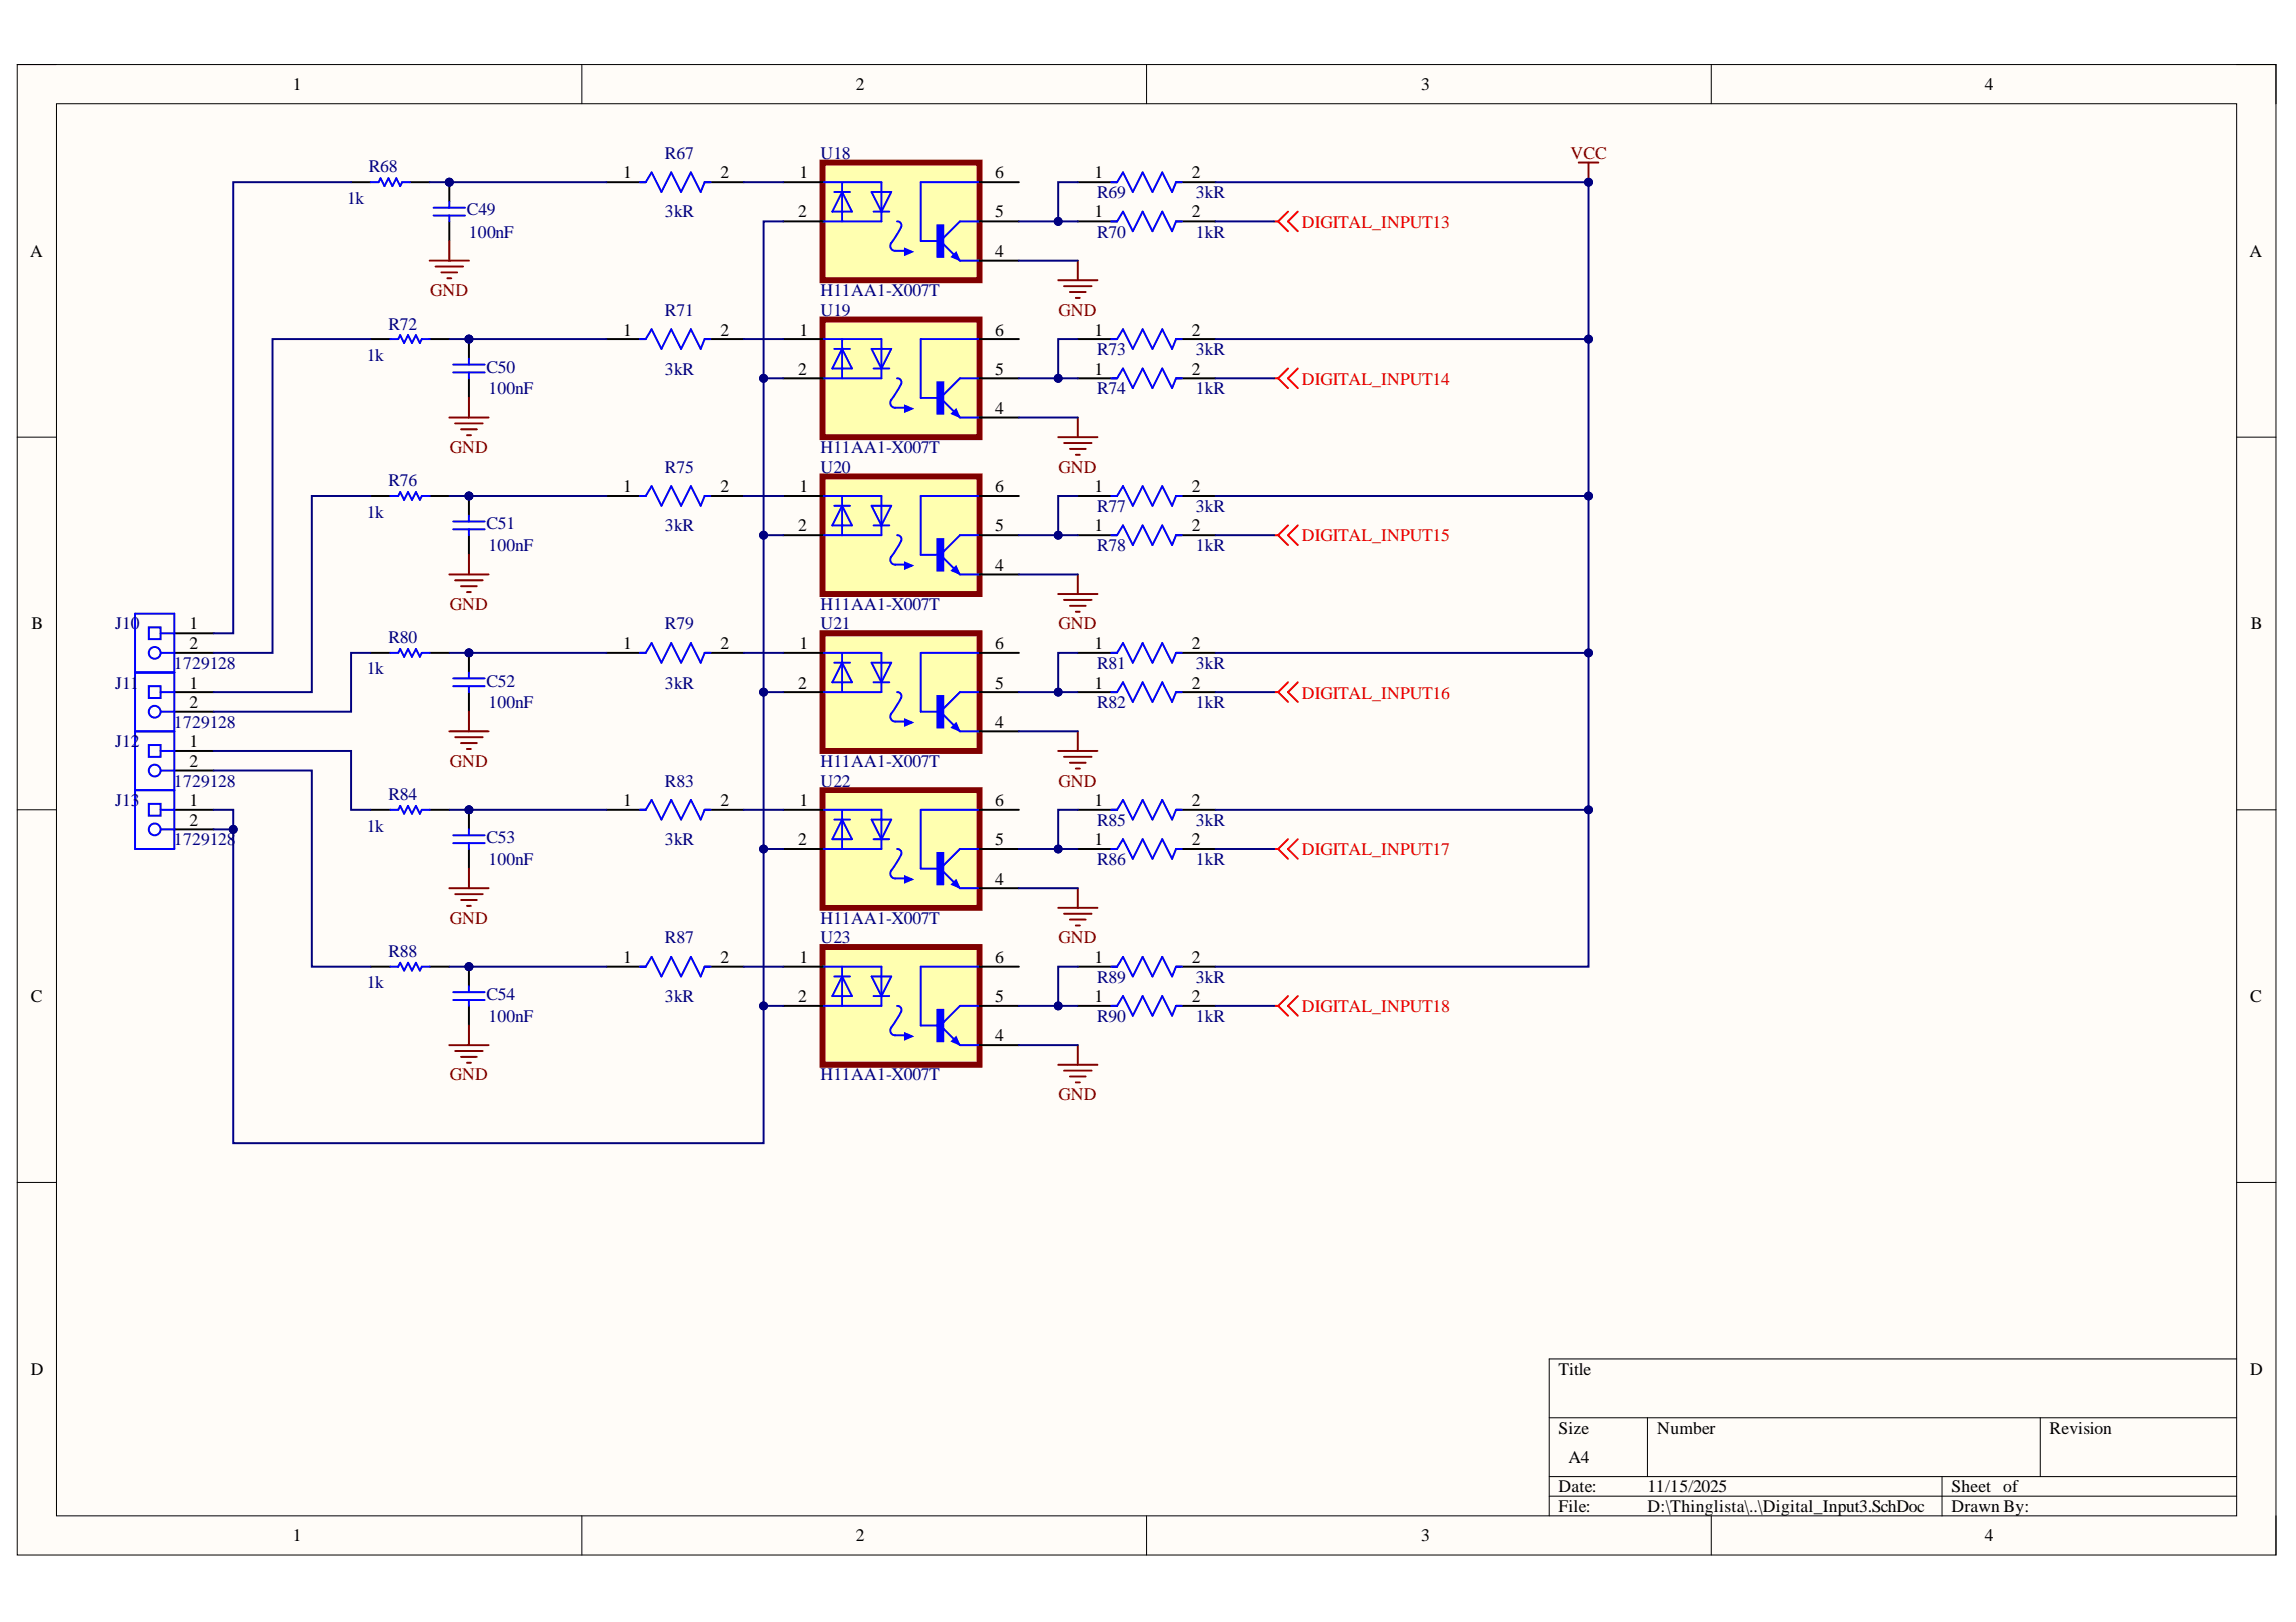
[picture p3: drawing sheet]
<svg xmlns="http://www.w3.org/2000/svg" width="297mm" height="210mm" viewBox="0 0 297 210" stroke-linecap="round" stroke-linejoin="round" font-family="sans-serif">
<defs><g id="words">
<g font-size="2.3">
<text x="37.9" y="11.7">1</text>
<text x="110.7" y="11.7">2</text>
<text x="183.9" y="11.7">3</text>
<text x="256.8" y="11.7">4</text>
<text x="80.6" y="23.1">1</text>
<text x="93.2" y="23.1">2</text>
<text x="103.4" y="23.1">1</text>
<text x="128.7" y="23.1">6</text>
<text x="141.6" y="23.1">1</text>
<text x="154.2" y="23.1">2</text>
<text x="103.3" y="28.1">2</text>
<text x="128.7" y="28.1">5</text>
<text x="141.6" y="28.1">1</text>
<text x="154.2" y="28.1">2</text>
<text x="3.9" y="33.3">A</text>
<text x="128.7" y="33.3">4</text>
<text x="291" y="33.3">A</text>
<text x="80.6" y="43.4">1</text>
<text x="93.2" y="43.4">2</text>
<text x="103.4" y="43.4">1</text>
<text x="128.7" y="43.4">6</text>
<text x="141.6" y="43.4">1</text>
<text x="154.2" y="43.4">2</text>
<text x="103.3" y="48.5">2</text>
<text x="128.7" y="48.5">5</text>
<text x="128.7" y="53.6">4</text>
<text x="141.6" y="48.5">1</text>
<text x="154.2" y="48.5">2</text>
<text x="80.6" y="63.7">1</text>
<text x="93.2" y="63.7">2</text>
<text x="103.4" y="63.7">1</text>
<text x="128.7" y="63.7">6</text>
<text x="141.6" y="63.7">1</text>
<text x="154.2" y="63.7">2</text>
<text x="103.3" y="68.8">2</text>
<text x="128.7" y="68.8">5</text>
<text x="141.6" y="68.8">1</text>
<text x="154.2" y="68.8">2</text>
<text x="128.7" y="73.8">4</text>
<text x="4.1" y="81.4">B</text>
<text x="24.5" y="81.4">1</text>
<text x="24.5" y="84">2</text>
<text x="80.6" y="84">1</text>
<text x="93.2" y="84">2</text>
<text x="103.4" y="84">1</text>
<text x="128.7" y="84">6</text>
<text x="141.6" y="84">1</text>
<text x="154.2" y="84">2</text>
<text x="291.2" y="81.4">B</text>
<text x="24.5" y="89.1">1</text>
<text x="103.3" y="89.1">2</text>
<text x="128.7" y="89.1">5</text>
<text x="141.6" y="89.1">1</text>
<text x="154.2" y="89.1">2</text>
<text x="24.5" y="91.7">2</text>
<text x="128.7" y="94.2">4</text>
<text x="24.5" y="96.7">1</text>
<text x="24.5" y="99.3">2</text>
<text x="24.5" y="104.3">1</text>
<text x="24.5" y="106.9">2</text>
<text x="80.6" y="104.3">1</text>
<text x="93.2" y="104.3">2</text>
<text x="103.4" y="104.3">1</text>
<text x="128.7" y="104.3">6</text>
<text x="141.6" y="104.3">1</text>
<text x="154.2" y="104.3">2</text>
<text x="103.3" y="109.4">2</text>
<text x="128.7" y="109.4">5</text>
<text x="141.6" y="109.4">1</text>
<text x="154.2" y="109.4">2</text>
<text x="128.7" y="114.5">4</text>
<text x="80.6" y="124.6">1</text>
<text x="93.2" y="124.6">2</text>
<text x="103.4" y="124.6">1</text>
<text x="128.7" y="124.6">6</text>
<text x="141.6" y="124.6">1</text>
<text x="154.2" y="124.6">2</text>
<text x="4" y="129.7">C</text>
<text x="103.3" y="129.7">2</text>
<text x="128.7" y="129.7">5</text>
<text x="141.6" y="129.7">1</text>
<text x="154.2" y="129.7">2</text>
<text x="291.1" y="129.7">C</text>
<text x="128.7" y="134.7">4</text>
<text x="4" y="177.9">D</text>
<text x="201.6" y="177.9">Title</text>
<text x="291.1" y="177.9">D</text>
<text x="201.6" y="185.5">Size</text>
<text x="214.4" y="185.5">Number</text>
<text x="265.2" y="185.5">Revision</text>
<text x="202.9" y="189.3">A4</text>
<text x="201.6" y="193.1">Date:</text>
<text x="201.6" y="195.7">File:</text>
<text x="213.1" y="193.1">11/15/2025</text>
<text x="213.1" y="195.7">D:\Thinglista\..\Digital_Input3.SchDoc</text>
<text x="252.5" y="193.1">Sheet of</text>
<text x="252.5" y="195.7">Drawn By:</text>
<text x="37.9" y="199.5">1</text>
<text x="110.7" y="199.5">2</text>
<text x="183.9" y="199.5">3</text>
<text x="256.8" y="199.5">4</text>
</g>
<g font-size="2.3" fill="#000080">
<text x="47.7" y="22.3">R68</text>
<text x="86" y="20.5">R67</text>
<text x="106.1" y="20.5">U18</text>
<text x="44.9" y="26.4">1k</text>
<text x="60.4" y="27.9">C49</text>
<text x="86" y="28.1">3kR</text>
<text x="141.9" y="25.6">R69</text>
<text x="154.7" y="25.6">3kR</text>
<text x="60.6" y="30.8">100nF</text>
<text x="141.9" y="30.8">R70</text>
<text x="154.7" y="30.8">1kR</text>
<text x="86" y="40.9">R71</text>
<text x="106.1" y="38.4">H11AA1-X007T</text>
<text x="106.1" y="40.9">U19</text>
<text x="47.4" y="46.7">1k</text>
<text x="50.2" y="42.7">R72</text>
<text x="141.9" y="46">R73</text>
<text x="154.7" y="46">3kR</text>
<text x="62.9" y="48.2">C50</text>
<text x="63.2" y="51">100nF</text>
<text x="86" y="48.5">3kR</text>
<text x="141.9" y="51">R74</text>
<text x="154.7" y="51">1kR</text>
<text x="106.1" y="58.6">H11AA1-X007T</text>
<text x="50.2" y="62.9">R76</text>
<text x="86" y="61.2">R75</text>
<text x="106.1" y="61.2">U20</text>
<text x="47.4" y="67">1k</text>
<text x="62.9" y="68.5">C51</text>
<text x="63.2" y="71.3">100nF</text>
<text x="86" y="68.8">3kR</text>
<text x="141.9" y="71.3">R78</text>
<text x="141.9" y="66.2">R77</text>
<text x="154.7" y="71.3">1kR</text>
<text x="154.7" y="66.2">3kR</text>
<text x="14.9" y="81.4">J10</text>
<text x="50.2" y="83.2">R80</text>
<text x="86" y="81.4">R79</text>
<text x="106.1" y="78.9">H11AA1-X007T</text>
<text x="106.1" y="81.4">U21</text>
<text x="14.9" y="89.1">J11</text>
<text x="22.5" y="86.5">1729128</text>
<text x="47.4" y="87.3">1k</text>
<text x="62.9" y="88.9">C52</text>
<text x="86" y="89.1">3kR</text>
<text x="141.9" y="86.5">R81</text>
<text x="154.7" y="86.5">3kR</text>
<text x="22.5" y="94.2">1729128</text>
<text x="63.2" y="91.7">100nF</text>
<text x="141.9" y="91.7">R82</text>
<text x="154.7" y="91.7">1kR</text>
<text x="14.9" y="96.7">J12</text>
<text x="22.5" y="101.8">1729128</text>
<text x="86" y="101.8">R83</text>
<text x="106.1" y="99.3">H11AA1-X007T</text>
<text x="106.1" y="101.8">U22</text>
<text x="14.9" y="104.3">J13</text>
<text x="47.4" y="107.6">1k</text>
<text x="50.2" y="103.6">R84</text>
<text x="141.9" y="106.9">R85</text>
<text x="154.7" y="106.9">3kR</text>
<text x="22.5" y="109.4">1729128</text>
<text x="62.9" y="109.2">C53</text>
<text x="63.2" y="111.9">100nF</text>
<text x="86" y="109.4">3kR</text>
<text x="141.9" y="111.9">R86</text>
<text x="154.7" y="111.9">1kR</text>
<text x="106.1" y="119.5">H11AA1-X007T</text>
<text x="50.2" y="123.9">R88</text>
<text x="86" y="122.1">R87</text>
<text x="106.1" y="122.1">U23</text>
<text x="47.4" y="127.9">1k</text>
<text x="62.9" y="129.4">C54</text>
<text x="86" y="129.7">3kR</text>
<text x="141.9" y="127.1">R89</text>
<text x="154.7" y="127.1">3kR</text>
<text x="63.2" y="132.2">100nF</text>
<text x="141.9" y="132.2">R90</text>
<text x="154.7" y="132.2">1kR</text>
<text x="106.1" y="139.8">H11AA1-X007T</text>
</g>
<g font-size="2.3" fill="#800000">
<text x="203.2" y="20.5">VCC</text>
<text x="55.7" y="38.4">GND</text>
<text x="136.9" y="40.9">GND</text>
<text x="58.2" y="58.6">GND</text>
<text x="136.9" y="61.2">GND</text>
<text x="58.2" y="78.9">GND</text>
<text x="136.9" y="81.4">GND</text>
<text x="58.2" y="99.3">GND</text>
<text x="136.9" y="101.8">GND</text>
<text x="58.2" y="119.5">GND</text>
<text x="136.9" y="122.1">GND</text>
<text x="58.2" y="139.8">GND</text>
<text x="136.9" y="142.4">GND</text>
</g>
<g font-size="2.3" fill="#f00">
<text x="168.4" y="29.5">DIGITAL_INPUT13</text>
<text x="168.4" y="49.8">DIGITAL_INPUT14</text>
<text x="168.4" y="70">DIGITAL_INPUT15</text>
<text x="168.4" y="90.4">DIGITAL_INPUT16</text>
<text x="168.4" y="110.7">DIGITAL_INPUT17</text>
<text x="168.4" y="130.9">DIGITAL_INPUT18</text>
</g>
</g></defs>
<path d="M2.2 8.4h292.2v192.8h-292.2z" fill-rule="evenodd" fill="#fffcf8"/>
<path d="M2.2 8.4h292.2v192.8h-292.2z" fill="none" stroke="#000" stroke-width=".13"/>
<path d="M7.3 13.4h282.1v182.8h-282.1z" fill-rule="evenodd" fill="#fffcf8"/>
<g fill="none" stroke="#000" stroke-width=".13">
<path d="M2.2 8.3h5.1M7.3 13.4h282.1v182.8h-282.1zM75.3 8.3v5.1M148.3 8.3v5.1M221.4 8.4v5M289.4 8.4h5v5M2.2 56.6h5.1M289.4 56.6h5M2.2 104.8h5.1M289.4 104.8h5M2.2 153h5.1M289.4 153h5"/>
<path d="M289.4 175.9h-89v20.3M75.3 196.2v5M148.3 196.2v5M200.4 183.5h89M200.4 191.1h89M200.4 193.6h89M213.1 183.5v7.6M221.4 196.2v5M251.2 191.1v5.1M264 183.5v7.6M294.4 196.2v5"/>
</g>
<path d="M22.6 82h5M22.6 84.5h5" fill="none" stroke="#000" stroke-width=".25"/>
<path d="M17.5 79.4h5.1v7.6h-5.1zM20.8 84.5h1.8M20.8 82h1.8" fill="none" stroke="#00f" stroke-width=".25"/>
<circle cx="20" cy="84.5" r=".76" fill="#fff"/>
<g fill="none" stroke="#00f" stroke-width=".25">
<path d="M17.5 87h5.1v7.6h-5.1zM19.2 81.2h1.6v1.5h-1.6zM20.8 92.1h1.8M20.8 89.6h1.8"/>
<circle cx="20" cy="84.5" r=".76"/>
</g>
<path d="M22.6 89.6h5M22.6 92.1h5" fill="none" stroke="#000" stroke-width=".25"/>
<circle cx="20" cy="92.1" r=".76" fill="#fff"/>
<g fill="none" stroke="#00f" stroke-width=".25">
<path d="M17.5 94.6h5.1v7.7h-5.1zM19.2 88.8h1.6v1.5h-1.6zM20.8 99.7h1.8M20.8 97.2h1.8"/>
<circle cx="20" cy="92.1" r=".76"/>
</g>
<path d="M22.6 97.2h5M22.6 99.7h5" fill="none" stroke="#000" stroke-width=".25"/>
<circle cx="20" cy="99.7" r=".76" fill="#fff"/>
<g fill="none" stroke="#00f" stroke-width=".25">
<path d="M19.2 96.4h1.6v1.5h-1.6zM17.5 102.3h5.1v7.6h-5.1zM20.8 107.3h1.8M20.8 104.8h1.8"/>
<circle cx="20" cy="99.7" r=".76"/>
</g>
<path d="M22.6 104.8h5M22.6 107.3h5" fill="none" stroke="#000" stroke-width=".25"/>
<circle cx="20" cy="107.3" r=".76" fill="#fff"/>
<g fill="none" stroke="#00f" stroke-width=".25">
<path d="M82.8 23.6h.7l.8-1.3 1.3 2.5 1.2-2.5 1.3 2.5 1.3-2.5 1.2 2.5 .6-1.2h.7M143.8 23.6h.7l.8-1.3 1.3 2.5 1.2-2.5 1.3 2.5 1.3-2.5 1.2 2.5 .5-1.2h.8M143.8 28.7h.7l.8-1.3 1.3 2.5 1.2-2.5 1.3 2.5 1.3-2.5 1.2 2.5 .5-1.2h.8M82.8 43.9h.7l.8-1.3 1.3 2.6 1.2-2.6 1.3 2.6 1.3-2.6 1.2 2.6 .6-1.3h.7M143.8 43.9h.7l.8-1.3 1.3 2.6 1.2-2.6 1.3 2.6 1.3-2.6 1.2 2.6 .5-1.3h.8M143.8 49h.7l.8-1.3 1.3 2.5 1.2-2.5 1.3 2.5 1.3-2.5 1.2 2.5 .5-1.2h.8M82.8 64.2h.7l.8-1.3 1.3 2.6 1.2-2.6 1.3 2.6 1.3-2.6 1.2 2.6 .6-1.3h.7M143.8 64.2h.7l.8-1.3 1.3 2.6 1.2-2.6 1.3 2.6 1.3-2.6 1.2 2.6 .5-1.3h.8M143.8 69.3h.7l.8-1.3 1.3 2.5 1.2-2.5 1.3 2.5 1.3-2.5 1.2 2.5 .5-1.2h.8M82.8 84.5h.7l.8-1.3 1.3 2.6 1.2-2.6 1.3 2.6 1.3-2.6 1.2 2.6 .6-1.3h.7M143.8 84.5h.7l.8-1.3 1.3 2.6 1.2-2.6 1.3 2.6 1.3-2.6 1.2 2.6 .5-1.3h.8M143.8 89.6h.7l.8-1.3 1.3 2.5 1.2-2.5 1.3 2.5 1.3-2.5 1.2 2.5 .5-1.2h.8"/>
<path d="M19.2 104h1.6v1.6h-1.6zM82.8 104.8h.7l.8-1.3 1.3 2.6 1.2-2.6 1.3 2.6 1.3-2.6 1.2 2.6 .6-1.3h.7M143.8 104.8h.7l.8-1.3 1.3 2.6 1.2-2.6 1.3 2.6 1.3-2.6 1.2 2.6 .5-1.3h.8M143.8 109.9h.7l.8-1.3 1.3 2.5 1.2-2.5 1.3 2.5 1.3-2.5 1.2 2.5 .5-1.2h.8M82.8 125.1h.7l.8-1.3 1.3 2.6 1.2-2.6 1.3 2.6 1.3-2.6 1.2 2.6 .6-1.3h.7M143.8 125.1h.7l.8-1.3 1.3 2.6 1.2-2.6 1.3 2.6 1.3-2.6 1.2 2.6 .5-1.3h.8M143.8 130.2h.7l.8-1.3 1.3 2.5 1.2-2.5 1.3 2.5 1.3-2.5 1.2 2.5 .5-1.2h.8"/>
<circle cx="20" cy="107.3" r=".76"/>
</g>
<g fill="none" stroke="#000" stroke-width=".25">
<path d="M78.5 23.6h5M91.2 23.6h5M139.4 23.6h5.1M139.4 28.7h5.1M152.1 23.6h5.1M152.1 28.7h5.1M78.5 43.9h5M91.2 43.9h5M139.4 43.9h5.1M139.4 49h5.1M152.1 43.9h5.1M152.1 49h5.1"/>
<path d="M78.5 64.2h5M91.2 64.2h5M139.4 64.2h5.1M139.4 69.3h5.1M152.1 64.2h5.1M152.1 69.3h5.1M78.5 84.5h5M91.2 84.5h5M139.4 84.5h5.1M139.4 89.6h5.1M152.1 84.5h5.1M152.1 89.6h5.1"/>
<path d="M78.5 104.8h5M91.2 104.8h5M139.4 104.8h5.1M139.4 109.9h5.1M152.1 104.8h5.1M152.1 109.9h5.1M78.5 125.1h5M91.2 125.1h5M139.4 125.1h5.1M139.4 130.2h5.1M152.1 125.1h5.1M152.1 130.2h5.1"/>
</g>
<g fill="none" stroke="#800000" stroke-width=".25">
<path d="M136.9 36.3h5.1M137.7 37h3.5M138.4 37.8h2.1M139.2 38.6h.5M139.4 33.7v2.6M204.2 21h2.6M205.5 21v2.6M136.9 56.6h5.1M137.7 57.3h3.5M138.4 58.1h2.1M139.2 58.9h.5M139.4 54v2.6"/>
<path d="M136.9 76.9h5.1M137.7 77.6h3.5M138.4 78.4h2.1M139.2 79.2h.5M139.4 74.3v2.6M136.9 97.2h5.1M137.7 97.9h3.5M138.4 98.7h2.1M139.2 99.5h.5M139.4 94.6v2.6M136.9 117.5h5.1M137.7 118.2h3.5"/>
<path d="M138.4 119h2.1M139.2 119.8h.5M139.4 114.9v2.6M136.9 137.8h5.1M137.7 138.6h3.5M138.4 139.3h2.1M139.4 135.3v2.5M139.2 140.1h.5"/>
</g>
<g fill="none" stroke="#f00" stroke-width=".25">
<path d="M164.8 28.7h.6M165.4 28.7l1.2 1.2M166.6 27.4l-1.2 1.3M167.9 27.4l-1.3 1.3 1.3 1.2M164.8 49h.6M165.4 49l1.2 1.2M166.6 47.7l-1.2 1.3M167.9 47.7l-1.3 1.3 1.3 1.2M164.8 69.3h.6M165.4 69.3l1.2 1.2M166.6 68l-1.2 1.3M167.9 68l-1.3 1.3 1.3 1.2"/>
<path d="M164.8 89.6h.6M165.4 89.6l1.2 1.2M166.6 88.3l-1.2 1.3M167.9 88.3l-1.3 1.3 1.3 1.2M164.8 109.9h.6M165.4 109.9l1.2 1.2M166.6 108.6l-1.2 1.3M167.9 108.6l-1.3 1.3 1.3 1.2M164.8 130.2h.6M165.4 130.2l1.2 1.2M166.6 128.9l-1.2 1.3M167.9 128.9l-1.3 1.3 1.3 1.2"/>
</g>
<circle cx="205.5" cy="23.6" r=".51" fill="#000080"/>
<circle cx="205.5" cy="23.6" r=".51" fill="none" stroke="#000080" stroke-width=".13"/>
<path d="M45.4 23.6h2.6M53 23.6h2.6" fill="none" stroke="#000" stroke-width=".25"/>
<path d="M48 23.6h1l.2-.5 .5 1 .6-1 .5 1 .5-1 .5 1 .2-.5h1" fill="none" stroke="#00f" stroke-width=".25"/>
<circle cx="58.1" cy="23.6" r=".51" fill="#000080"/>
<circle cx="58.1" cy="23.6" r=".51" fill="none" stroke="#000080" stroke-width=".13"/>
<path d="M58.1 23.6v2.5M58.1 28.7v2.5" fill="none" stroke="#000" stroke-width=".25"/>
<circle cx="58.1" cy="23.6" r=".51" fill="#000080"/>
<circle cx="58.1" cy="23.6" r=".51" fill="none" stroke="#000080" stroke-width=".13"/>
<path d="M56.1 26.9h4.1M56.1 27.9h4.1M58.1 26.1v.8M58.1 27.9v.8M50.5 43.9h1l.3-.5 .5 1 .5-1 .5 1 .5-1 .5 1 .3-.5h1" fill="none" stroke="#00f" stroke-width=".25"/>
<path d="M55.6 33.7h5.1M56.3 34.5h3.6M57.1 35.3h2M57.9 36h.5M58.1 31.2v2.5" fill="none" stroke="#800000" stroke-width=".25"/>
<path d="M48 43.9h2.5M55.6 43.9h2.5" fill="none" stroke="#000" stroke-width=".25"/>
<circle cx="60.7" cy="43.9" r=".51" fill="#000080"/>
<circle cx="60.7" cy="43.9" r=".51" fill="none" stroke="#000080" stroke-width=".13"/>
<path d="M60.7 43.9v2.5M60.7 49v2.5" fill="none" stroke="#000" stroke-width=".25"/>
<circle cx="60.7" cy="43.9" r=".51" fill="#000080"/>
<circle cx="60.7" cy="43.9" r=".51" fill="none" stroke="#000080" stroke-width=".13"/>
<path d="M58.6 47.2h4.1M58.6 48.2h4.1M60.7 46.4v.8M60.7 48.2v.8M50.5 64.2h1l.3-.5 .5 1 .5-1 .5 1 .5-1 .5 1 .3-.5h1" fill="none" stroke="#00f" stroke-width=".25"/>
<path d="M58.1 54h5.1M58.9 54.8h3.5M59.7 55.6h2M60.4 56.3h.5M60.7 51.5v2.5" fill="none" stroke="#800000" stroke-width=".25"/>
<path d="M48 64.2h2.5M55.6 64.2h2.5" fill="none" stroke="#000" stroke-width=".25"/>
<circle cx="60.7" cy="64.2" r=".51" fill="#000080"/>
<circle cx="60.7" cy="64.2" r=".51" fill="none" stroke="#000080" stroke-width=".13"/>
<path d="M60.7 64.2v2.5M60.7 69.3v2.5" fill="none" stroke="#000" stroke-width=".25"/>
<circle cx="60.7" cy="64.2" r=".51" fill="#000080"/>
<circle cx="60.7" cy="64.2" r=".51" fill="none" stroke="#000080" stroke-width=".13"/>
<path d="M58.6 67.5h4.1M58.6 68.5h4.1M60.7 66.7v.8M60.7 68.5v.8M50.5 84.5h1l.3-.5 .5 1 .5-1 .5 1 .5-1 .5 1 .3-.5h1" fill="none" stroke="#00f" stroke-width=".25"/>
<path d="M58.1 74.3h5.1M58.9 75.1h3.5M59.7 75.9h2M60.4 76.6h.5M60.7 71.8v2.5" fill="none" stroke="#800000" stroke-width=".25"/>
<path d="M48 84.5h2.5M55.6 84.5h2.5" fill="none" stroke="#000" stroke-width=".25"/>
<circle cx="60.7" cy="84.5" r=".51" fill="#000080"/>
<circle cx="60.7" cy="84.5" r=".51" fill="none" stroke="#000080" stroke-width=".13"/>
<path d="M60.7 84.5v2.5M60.7 89.6v2.5" fill="none" stroke="#000" stroke-width=".25"/>
<circle cx="60.7" cy="84.5" r=".51" fill="#000080"/>
<circle cx="60.7" cy="84.5" r=".51" fill="none" stroke="#000080" stroke-width=".13"/>
<path d="M58.6 87.8h4.1M58.6 88.8h4.1M60.7 87v.8M60.7 88.8v.8M50.5 104.8h1l.3-.5 .5 1 .5-1 .5 1 .5-1 .5 1 .3-.5h1" fill="none" stroke="#00f" stroke-width=".25"/>
<path d="M58.1 94.6h5.1M58.9 95.4h3.5M59.7 96.2h2M60.4 96.9h.5M60.7 92.1v2.5" fill="none" stroke="#800000" stroke-width=".25"/>
<path d="M48 104.8h2.5M55.6 104.8h2.5" fill="none" stroke="#000" stroke-width=".25"/>
<circle cx="60.7" cy="104.8" r=".51" fill="#000080"/>
<circle cx="60.7" cy="104.8" r=".51" fill="none" stroke="#000080" stroke-width=".13"/>
<path d="M60.7 104.8v2.5M60.7 109.9v2.5" fill="none" stroke="#000" stroke-width=".25"/>
<circle cx="60.7" cy="104.8" r=".51" fill="#000080"/>
<circle cx="60.7" cy="104.8" r=".51" fill="none" stroke="#000080" stroke-width=".13"/>
<path d="M58.6 108.1h4.1M58.6 109.1h4.1M60.7 107.3v.8M60.7 109.1v.8M50.5 125.1h1l.3-.5 .5 1 .5-1 .5 1 .5-1 .5 1 .3-.5h1" fill="none" stroke="#00f" stroke-width=".25"/>
<path d="M58.1 114.9h5.1M58.9 115.7h3.5M59.7 116.5h2M60.4 117.2h.5M60.7 112.4v2.5" fill="none" stroke="#800000" stroke-width=".25"/>
<path d="M48 125.1h2.5M55.6 125.1h2.5" fill="none" stroke="#000" stroke-width=".25"/>
<circle cx="60.7" cy="125.1" r=".51" fill="#000080"/>
<circle cx="60.7" cy="125.1" r=".51" fill="none" stroke="#000080" stroke-width=".13"/>
<path d="M60.7 125.1v2.5M60.7 130.2v2.5" fill="none" stroke="#000" stroke-width=".25"/>
<circle cx="60.7" cy="125.1" r=".51" fill="#000080"/>
<circle cx="60.7" cy="125.1" r=".51" fill="none" stroke="#000080" stroke-width=".13"/>
<path d="M58.6 128.4h4.1M58.6 129.4h4.1M60.7 127.6v.8M60.7 129.4v.8" fill="none" stroke="#00f" stroke-width=".25"/>
<path d="M58.1 135.3h5.1M58.9 136h3.5M59.7 136.8h2M60.4 137.5h.5M60.7 132.7v2.6" fill="none" stroke="#800000" stroke-width=".25"/>
<path d="M106.4 21h20.3v15.3h-20.3z" fill-rule="evenodd" fill="#ffffb0"/>
<path d="M106.4 21h20.3v15.3h-20.3z" fill="none" stroke="#800000" stroke-width=".76"/>
<path d="M121.3 29.2h.7v4h-.7z" fill-rule="evenodd" fill="#00f"/>
<path d="M106.4 23.6h7.6v5.1h-7.6M107.9 24.8h2.1M108.9 24.8l1.3 2.6h-2.5zM108.9 23.6v5.1M112.8 24.8h2.5l-1.3 2.6zM113 27.4h2M115.8 32.5h1.3M121.3 29.2h.7v4h-.7zM121.7 31.2l2.5 2.5h2.5M126.7 28.7h-2.5l-2.5 2.5M126.7 23.6h-7.6v7.6h2.6" fill="none" stroke="#00f" stroke-width=".25"/>
<path d="M123.7 32.7l.4 .9-.9-.4z" fill="#00f"/>
<path d="M123.7 32.7l.4 .9-.9-.4z" fill="none" stroke="#00f" stroke-width=".25"/>
<path d="M117.1 32.2l.9 .4-.9 .4z" fill="#00f"/>
<path d="M115.3 31.4a.63 .63 0 0 0-.1 .7 .63 .63 0 0 0 .6 .4M116.1 28.7a.53 .53 0 0 1 .5 .7M116.6 29.4l-1.3 2.1M117.1 32.2l.9 .4-.9 .4z" fill="none" stroke="#00f" stroke-width=".25"/>
<path d="M101.3 23.6h5.1M101.3 28.7h5.1M126.7 23.6h5.1M126.7 28.7h5.1M126.7 33.7h5.1" fill="none" stroke="#000" stroke-width=".25"/>
<path d="M106.4 41.3h20.3v15.3h-20.3z" fill-rule="evenodd" fill="#ffffb0"/>
<path d="M106.4 41.3h20.3v15.3h-20.3z" fill="none" stroke="#800000" stroke-width=".76"/>
<path d="M121.3 49.5h.7v4h-.7z" fill-rule="evenodd" fill="#00f"/>
<path d="M106.4 43.9h7.6v5.1h-7.6M107.9 45.2h2.1M108.9 45.2l1.3 2.5h-2.5zM108.9 43.9v5.1M112.8 45.2h2.5l-1.3 2.5zM113 47.7h2M115.8 52.8h1.3M121.3 49.5h.7v4h-.7zM121.7 51.5l2.5 2.5h2.5M126.7 49h-2.5l-2.5 2.5M126.7 43.9h-7.6v7.6h2.6" fill="none" stroke="#00f" stroke-width=".25"/>
<path d="M123.2 53.5l.5-.5 .4 .9z" fill="#00f"/>
<path d="M123.2 53.5l.5-.5 .4 .9z" fill="none" stroke="#00f" stroke-width=".25"/>
<path d="M117.1 52.5l.9 .4-.9 .4z" fill="#00f"/>
<path d="M115.3 51.7a.64 .64 0 0 0-.1 .7 .64 .64 0 0 0 .6 .4M116.1 49a.52 .52 0 0 1 .5 .7M116.6 49.7l-1.3 2.1M117.1 52.5l.9 .4-.9 .4z" fill="none" stroke="#00f" stroke-width=".25"/>
<path d="M101.3 43.9h5.1M101.3 49h5.1M126.7 43.9h5.1M126.7 49h5.1M126.7 54h5.1" fill="none" stroke="#000" stroke-width=".25"/>
<path d="M106.4 61.6h20.3v15.3h-20.3z" fill-rule="evenodd" fill="#ffffb0"/>
<path d="M106.4 61.6h20.3v15.3h-20.3z" fill="none" stroke="#800000" stroke-width=".76"/>
<path d="M121.3 69.8h.7v4h-.7z" fill-rule="evenodd" fill="#00f"/>
<path d="M106.4 64.2h7.6v5.1h-7.6M107.9 65.5h2.1M108.9 65.5l1.3 2.5h-2.5zM108.9 64.2v5.1M112.8 65.5h2.5l-1.3 2.5zM113 68h2M115.8 73.1h1.3M121.3 69.8h.7v4h-.7zM121.7 71.8l2.5 2.5h2.5M126.7 69.3h-2.5l-2.5 2.5M126.7 64.2h-7.6v7.6h2.6" fill="none" stroke="#00f" stroke-width=".25"/>
<path d="M123.2 73.8l.5-.5 .4 .9z" fill="#00f"/>
<path d="M123.2 73.8l.5-.5 .4 .9z" fill="none" stroke="#00f" stroke-width=".25"/>
<path d="M117.1 72.8l.9 .4-.9 .4z" fill="#00f"/>
<path d="M115.3 72.1a.63 .63 0 0 0-.1 .6 .63 .63 0 0 0 .6 .4M116.1 69.3a.53 .53 0 0 1 .5 .7M116.6 70l-1.3 2.1M117.1 72.8l.9 .4-.9 .4z" fill="none" stroke="#00f" stroke-width=".25"/>
<path d="M101.3 64.2h5.1M101.3 69.3h5.1M126.7 64.2h5.1M126.7 69.3h5.1M126.7 74.3h5.1" fill="none" stroke="#000" stroke-width=".25"/>
<path d="M106.4 82h20.3v15.2h-20.3z" fill-rule="evenodd" fill="#ffffb0"/>
<path d="M106.4 82h20.3v15.2h-20.3z" fill="none" stroke="#800000" stroke-width=".76"/>
<path d="M121.3 90.1h.7v4h-.7z" fill-rule="evenodd" fill="#00f"/>
<path d="M106.4 84.5h7.6v5.1h-7.6M107.9 85.8h2.1M108.9 85.8l1.3 2.5h-2.5zM108.9 84.5v5.1M112.8 85.8h2.5l-1.3 2.5zM113 88.3h2M115.8 93.4h1.3M121.3 90.1h.7v4h-.7zM121.7 92.1l2.5 2.5h2.5M126.7 89.6h-2.5l-2.5 2.5M126.7 84.5h-7.6v7.6h2.6" fill="none" stroke="#00f" stroke-width=".25"/>
<path d="M123.2 94.1l.5-.5 .4 .9z" fill="#00f"/>
<path d="M123.2 94.1l.5-.5 .4 .9z" fill="none" stroke="#00f" stroke-width=".25"/>
<path d="M117.1 93.1l.9 .4-.9 .4z" fill="#00f"/>
<path d="M115.3 92.4a.64 .64 0 0 0-.1 .6 .64 .64 0 0 0 .6 .4M116.1 89.6a.52 .52 0 0 1 .5 .7M116.6 90.3l-1.3 2.1M117.1 93.1l.9 .4-.9 .4z" fill="none" stroke="#00f" stroke-width=".25"/>
<path d="M101.3 84.5h5.1M101.3 89.6h5.1M126.7 84.5h5.1M126.7 89.6h5.1M126.7 94.6h5.1" fill="none" stroke="#000" stroke-width=".25"/>
<path d="M106.4 102.3h20.3v15.2h-20.3z" fill-rule="evenodd" fill="#ffffb0"/>
<path d="M106.4 102.3h20.3v15.2h-20.3z" fill="none" stroke="#800000" stroke-width=".76"/>
<path d="M121.3 110.4h.7v4h-.7z" fill-rule="evenodd" fill="#00f"/>
<path d="M106.4 104.8h7.6v5.1h-7.6M107.9 106.1h2.1M108.9 106.1l1.3 2.5h-2.5zM108.9 104.8v5.1M112.8 106.1h2.5l-1.3 2.5zM113 108.6h2M115.8 113.7h1.3M121.3 110.4h.7v4h-.7zM121.7 112.4l2.5 2.5h2.5M126.7 109.9h-2.5l-2.5 2.5M126.7 104.8h-7.6v7.6h2.6" fill="none" stroke="#00f" stroke-width=".25"/>
<path d="M123.2 114.4l.5-.5 .4 .9z" fill="#00f"/>
<path d="M123.2 114.4l.5-.5 .4 .9z" fill="none" stroke="#00f" stroke-width=".25"/>
<path d="M117.1 113.4l.9 .4-.9 .4z" fill="#00f"/>
<path d="M115.3 112.7a.63 .63 0 0 0-.1 .6 .63 .63 0 0 0 .6 .4M116.1 109.9a.53 .53 0 0 1 .5 .7M116.6 110.6l-1.3 2.1M117.1 113.4l.9 .4-.9 .4z" fill="none" stroke="#00f" stroke-width=".25"/>
<path d="M101.3 104.8h5.1M101.3 109.9h5.1M126.7 104.8h5.1M126.7 109.9h5.1M126.7 114.9h5.1" fill="none" stroke="#000" stroke-width=".25"/>
<path d="M106.4 122.6h20.3v15.2h-20.3z" fill-rule="evenodd" fill="#ffffb0"/>
<path d="M106.4 122.6h20.3v15.2h-20.3z" fill="none" stroke="#800000" stroke-width=".76"/>
<path d="M121.3 130.7h.7v4h-.7z" fill-rule="evenodd" fill="#00f"/>
<path d="M106.4 125.1h7.6v5.1h-7.6M107.9 126.4h2.1M108.9 126.4l1.3 2.5h-2.5zM108.9 125.1v5.1M112.8 126.4h2.5l-1.3 2.5zM113 128.9h2M115.8 134h1.3M121.3 130.7h.7v4h-.7zM121.7 132.7l2.5 2.6h2.5M126.7 130.2h-2.5l-2.5 2.5M126.7 125.1h-7.6v7.6h2.6" fill="none" stroke="#00f" stroke-width=".25"/>
<path d="M123.2 134.7l.5-.5 .4 .9z" fill="#00f"/>
<path d="M123.2 134.7l.5-.5 .4 .9z" fill="none" stroke="#00f" stroke-width=".25"/>
<path d="M117.1 133.7l.9 .4-.9 .4z" fill="#00f"/>
<path d="M115.3 133a.63 .63 0 0 0-.1 .6 .63 .63 0 0 0 .6 .4M116.1 130.2a.52 .52 0 0 1 .5 .7M116.6 130.9l-1.3 2.1M117.1 133.7l.9 .4-.9 .4z" fill="none" stroke="#00f" stroke-width=".25"/>
<path d="M101.3 125.1h5.1M101.3 130.2h5.1M126.7 125.1h5.1M126.7 130.2h5.1M126.7 135.3h5.1" fill="none" stroke="#000" stroke-width=".25"/>
<path d="M96.2 23.6h5.1M139.4 23.6h-2.5v5.1" fill="none" stroke="#000080" stroke-width=".25"/>
<circle cx="136.9" cy="28.7" r=".51" fill="#000080"/>
<circle cx="136.9" cy="28.7" r=".51" fill="none" stroke="#000080" stroke-width=".13"/>
<path d="M131.8 33.7h7.6M96.2 43.9h5.1M139.4 43.9h-2.5v5.1" fill="none" stroke="#000080" stroke-width=".25"/>
<circle cx="136.9" cy="49" r=".51" fill="#000080"/>
<circle cx="136.9" cy="49" r=".51" fill="none" stroke="#000080" stroke-width=".13"/>
<path d="M157.2 28.7h7.6M131.8 54h7.6M96.2 64.2h5.1M139.4 64.2h-2.5v5.1" fill="none" stroke="#000080" stroke-width=".25"/>
<circle cx="136.9" cy="69.3" r=".51" fill="#000080"/>
<circle cx="136.9" cy="69.3" r=".51" fill="none" stroke="#000080" stroke-width=".13"/>
<path d="M157.2 49h7.6M131.8 74.3h7.6M96.2 84.5h5.1M139.4 84.5h-2.5v5.1" fill="none" stroke="#000080" stroke-width=".25"/>
<circle cx="136.9" cy="89.6" r=".51" fill="#000080"/>
<circle cx="136.9" cy="89.6" r=".51" fill="none" stroke="#000080" stroke-width=".13"/>
<path d="M157.2 69.3h7.6M131.8 94.6h7.6M96.2 104.8h5.1M139.4 104.8h-2.5v5.1" fill="none" stroke="#000080" stroke-width=".25"/>
<circle cx="136.9" cy="109.9" r=".51" fill="#000080"/>
<circle cx="136.9" cy="109.9" r=".51" fill="none" stroke="#000080" stroke-width=".13"/>
<path d="M157.2 89.6h7.6M131.8 114.9h7.6M96.2 125.1h5.1M139.4 125.1h-2.5v5.1" fill="none" stroke="#000080" stroke-width=".25"/>
<circle cx="136.9" cy="130.2" r=".51" fill="#000080"/>
<circle cx="136.9" cy="130.2" r=".51" fill="none" stroke="#000080" stroke-width=".13"/>
<path d="M157.2 109.9h7.6M131.8 130.2h7.6M131.8 135.3h7.6" fill="none" stroke="#000080" stroke-width=".25"/>
<circle cx="136.9" cy="130.2" r=".51" fill="#000080"/>
<circle cx="136.9" cy="130.2" r=".51" fill="none" stroke="#000080" stroke-width=".13"/>
<path d="M131.8 109.9h7.6" fill="none" stroke="#000080" stroke-width=".25"/>
<circle cx="136.9" cy="109.9" r=".51" fill="#000080"/>
<circle cx="136.9" cy="109.9" r=".51" fill="none" stroke="#000080" stroke-width=".13"/>
<path d="M131.8 89.6h7.6" fill="none" stroke="#000080" stroke-width=".25"/>
<circle cx="136.9" cy="89.6" r=".51" fill="#000080"/>
<circle cx="136.9" cy="89.6" r=".51" fill="none" stroke="#000080" stroke-width=".13"/>
<path d="M131.8 69.3h7.6" fill="none" stroke="#000080" stroke-width=".25"/>
<circle cx="136.9" cy="69.3" r=".51" fill="#000080"/>
<circle cx="136.9" cy="69.3" r=".51" fill="none" stroke="#000080" stroke-width=".13"/>
<path d="M131.8 49h7.6" fill="none" stroke="#000080" stroke-width=".25"/>
<circle cx="136.9" cy="49" r=".51" fill="#000080"/>
<circle cx="136.9" cy="49" r=".51" fill="none" stroke="#000080" stroke-width=".13"/>
<path d="M131.8 28.7h7.6" fill="none" stroke="#000080" stroke-width=".25"/>
<circle cx="136.9" cy="28.7" r=".51" fill="#000080"/>
<circle cx="136.9" cy="28.7" r=".51" fill="none" stroke="#000080" stroke-width=".13"/>
<path d="M27.6 107.3h2.6M157.2 130.2h7.6" fill="none" stroke="#000080" stroke-width=".25"/>
<circle cx="30.2" cy="107.3" r=".51" fill="#000080"/>
<circle cx="30.2" cy="107.3" r=".51" fill="none" stroke="#000080" stroke-width=".13"/>
<path d="M157.2 23.6h48.3v101.5h-48.3" fill="none" stroke="#000080" stroke-width=".25"/>
<circle cx="205.5" cy="23.6" r=".51" fill="#000080"/>
<circle cx="205.5" cy="23.6" r=".51" fill="none" stroke="#000080" stroke-width=".13"/>
<circle cx="205.5" cy="43.9" r=".51" fill="#000080"/>
<circle cx="205.5" cy="43.9" r=".51" fill="none" stroke="#000080" stroke-width=".13"/>
<circle cx="205.5" cy="64.2" r=".51" fill="#000080"/>
<circle cx="205.5" cy="64.2" r=".51" fill="none" stroke="#000080" stroke-width=".13"/>
<circle cx="205.5" cy="84.5" r=".51" fill="#000080"/>
<circle cx="205.5" cy="84.5" r=".51" fill="none" stroke="#000080" stroke-width=".13"/>
<circle cx="205.5" cy="104.8" r=".51" fill="#000080"/>
<circle cx="205.5" cy="104.8" r=".51" fill="none" stroke="#000080" stroke-width=".13"/>
<path d="M157.2 43.9h48.3" fill="none" stroke="#000080" stroke-width=".25"/>
<circle cx="205.5" cy="43.9" r=".51" fill="#000080"/>
<circle cx="205.5" cy="43.9" r=".51" fill="none" stroke="#000080" stroke-width=".13"/>
<path d="M157.2 64.2h48.3" fill="none" stroke="#000080" stroke-width=".25"/>
<circle cx="205.5" cy="64.2" r=".51" fill="#000080"/>
<circle cx="205.5" cy="64.2" r=".51" fill="none" stroke="#000080" stroke-width=".13"/>
<path d="M157.2 84.5h48.3" fill="none" stroke="#000080" stroke-width=".25"/>
<circle cx="205.5" cy="84.5" r=".51" fill="#000080"/>
<circle cx="205.5" cy="84.5" r=".51" fill="none" stroke="#000080" stroke-width=".13"/>
<path d="M157.2 104.8h48.3" fill="none" stroke="#000080" stroke-width=".25"/>
<circle cx="205.5" cy="104.8" r=".51" fill="#000080"/>
<circle cx="205.5" cy="104.8" r=".51" fill="none" stroke="#000080" stroke-width=".13"/>
<path d="M45.4 23.6h-15.2v58.4h-2.6M55.6 23.6h22.9" fill="none" stroke="#000080" stroke-width=".25"/>
<circle cx="58.1" cy="23.6" r=".51" fill="#000080"/>
<circle cx="58.1" cy="23.6" r=".51" fill="none" stroke="#000080" stroke-width=".13"/>
<path d="M48 43.9h-12.7v40.6h-7.7M58.1 43.9h20.4" fill="none" stroke="#000080" stroke-width=".25"/>
<circle cx="60.7" cy="43.9" r=".51" fill="#000080"/>
<circle cx="60.7" cy="43.9" r=".51" fill="none" stroke="#000080" stroke-width=".13"/>
<path d="M48 64.2h-7.7v25.4h-12.7M58.1 64.2h20.4" fill="none" stroke="#000080" stroke-width=".25"/>
<circle cx="60.7" cy="64.2" r=".51" fill="#000080"/>
<circle cx="60.7" cy="64.2" r=".51" fill="none" stroke="#000080" stroke-width=".13"/>
<path d="M48 84.5h-2.6v7.6h-17.8M58.1 84.5h20.4" fill="none" stroke="#000080" stroke-width=".25"/>
<circle cx="60.7" cy="84.5" r=".51" fill="#000080"/>
<circle cx="60.7" cy="84.5" r=".51" fill="none" stroke="#000080" stroke-width=".13"/>
<path d="M27.6 97.2h17.8v7.6h2.6M58.1 104.8h20.4" fill="none" stroke="#000080" stroke-width=".25"/>
<circle cx="60.7" cy="104.8" r=".51" fill="#000080"/>
<circle cx="60.7" cy="104.8" r=".51" fill="none" stroke="#000080" stroke-width=".13"/>
<path d="M27.6 99.7h12.7v25.4h7.7M58.1 125.1h20.4" fill="none" stroke="#000080" stroke-width=".25"/>
<circle cx="60.7" cy="125.1" r=".51" fill="#000080"/>
<circle cx="60.7" cy="125.1" r=".51" fill="none" stroke="#000080" stroke-width=".13"/>
<path d="M101.3 28.7h-2.5v119.2h-68.6v-43.1h-2.6" fill="none" stroke="#000080" stroke-width=".25"/>
<circle cx="98.8" cy="49" r=".51" fill="#000080"/>
<circle cx="98.8" cy="49" r=".51" fill="none" stroke="#000080" stroke-width=".13"/>
<circle cx="98.8" cy="69.3" r=".51" fill="#000080"/>
<circle cx="98.8" cy="69.3" r=".51" fill="none" stroke="#000080" stroke-width=".13"/>
<circle cx="98.8" cy="89.6" r=".51" fill="#000080"/>
<circle cx="98.8" cy="89.6" r=".51" fill="none" stroke="#000080" stroke-width=".13"/>
<circle cx="98.8" cy="109.9" r=".51" fill="#000080"/>
<circle cx="98.8" cy="109.9" r=".51" fill="none" stroke="#000080" stroke-width=".13"/>
<circle cx="98.8" cy="130.2" r=".51" fill="#000080"/>
<circle cx="98.8" cy="130.2" r=".51" fill="none" stroke="#000080" stroke-width=".13"/>
<circle cx="30.2" cy="107.3" r=".51" fill="#000080"/>
<circle cx="30.2" cy="107.3" r=".51" fill="none" stroke="#000080" stroke-width=".13"/>
<path d="M98.8 49h2.5" fill="none" stroke="#000080" stroke-width=".25"/>
<circle cx="98.8" cy="49" r=".51" fill="#000080"/>
<circle cx="98.8" cy="49" r=".51" fill="none" stroke="#000080" stroke-width=".13"/>
<path d="M98.8 69.3h2.5" fill="none" stroke="#000080" stroke-width=".25"/>
<circle cx="98.8" cy="69.3" r=".51" fill="#000080"/>
<circle cx="98.8" cy="69.3" r=".51" fill="none" stroke="#000080" stroke-width=".13"/>
<path d="M98.8 89.6h2.5" fill="none" stroke="#000080" stroke-width=".25"/>
<circle cx="98.8" cy="89.6" r=".51" fill="#000080"/>
<circle cx="98.8" cy="89.6" r=".51" fill="none" stroke="#000080" stroke-width=".13"/>
<path d="M98.8 109.9h2.5" fill="none" stroke="#000080" stroke-width=".25"/>
<circle cx="98.8" cy="109.9" r=".51" fill="#000080"/>
<circle cx="98.8" cy="109.9" r=".51" fill="none" stroke="#000080" stroke-width=".13"/>
<path d="M98.8 130.2h2.5" fill="none" stroke="#000080" stroke-width=".25"/>
<circle cx="98.8" cy="130.2" r=".51" fill="#000080"/>
<circle cx="98.8" cy="130.2" r=".51" fill="none" stroke="#000080" stroke-width=".13"/>
<use href="#words"/>
</svg>
